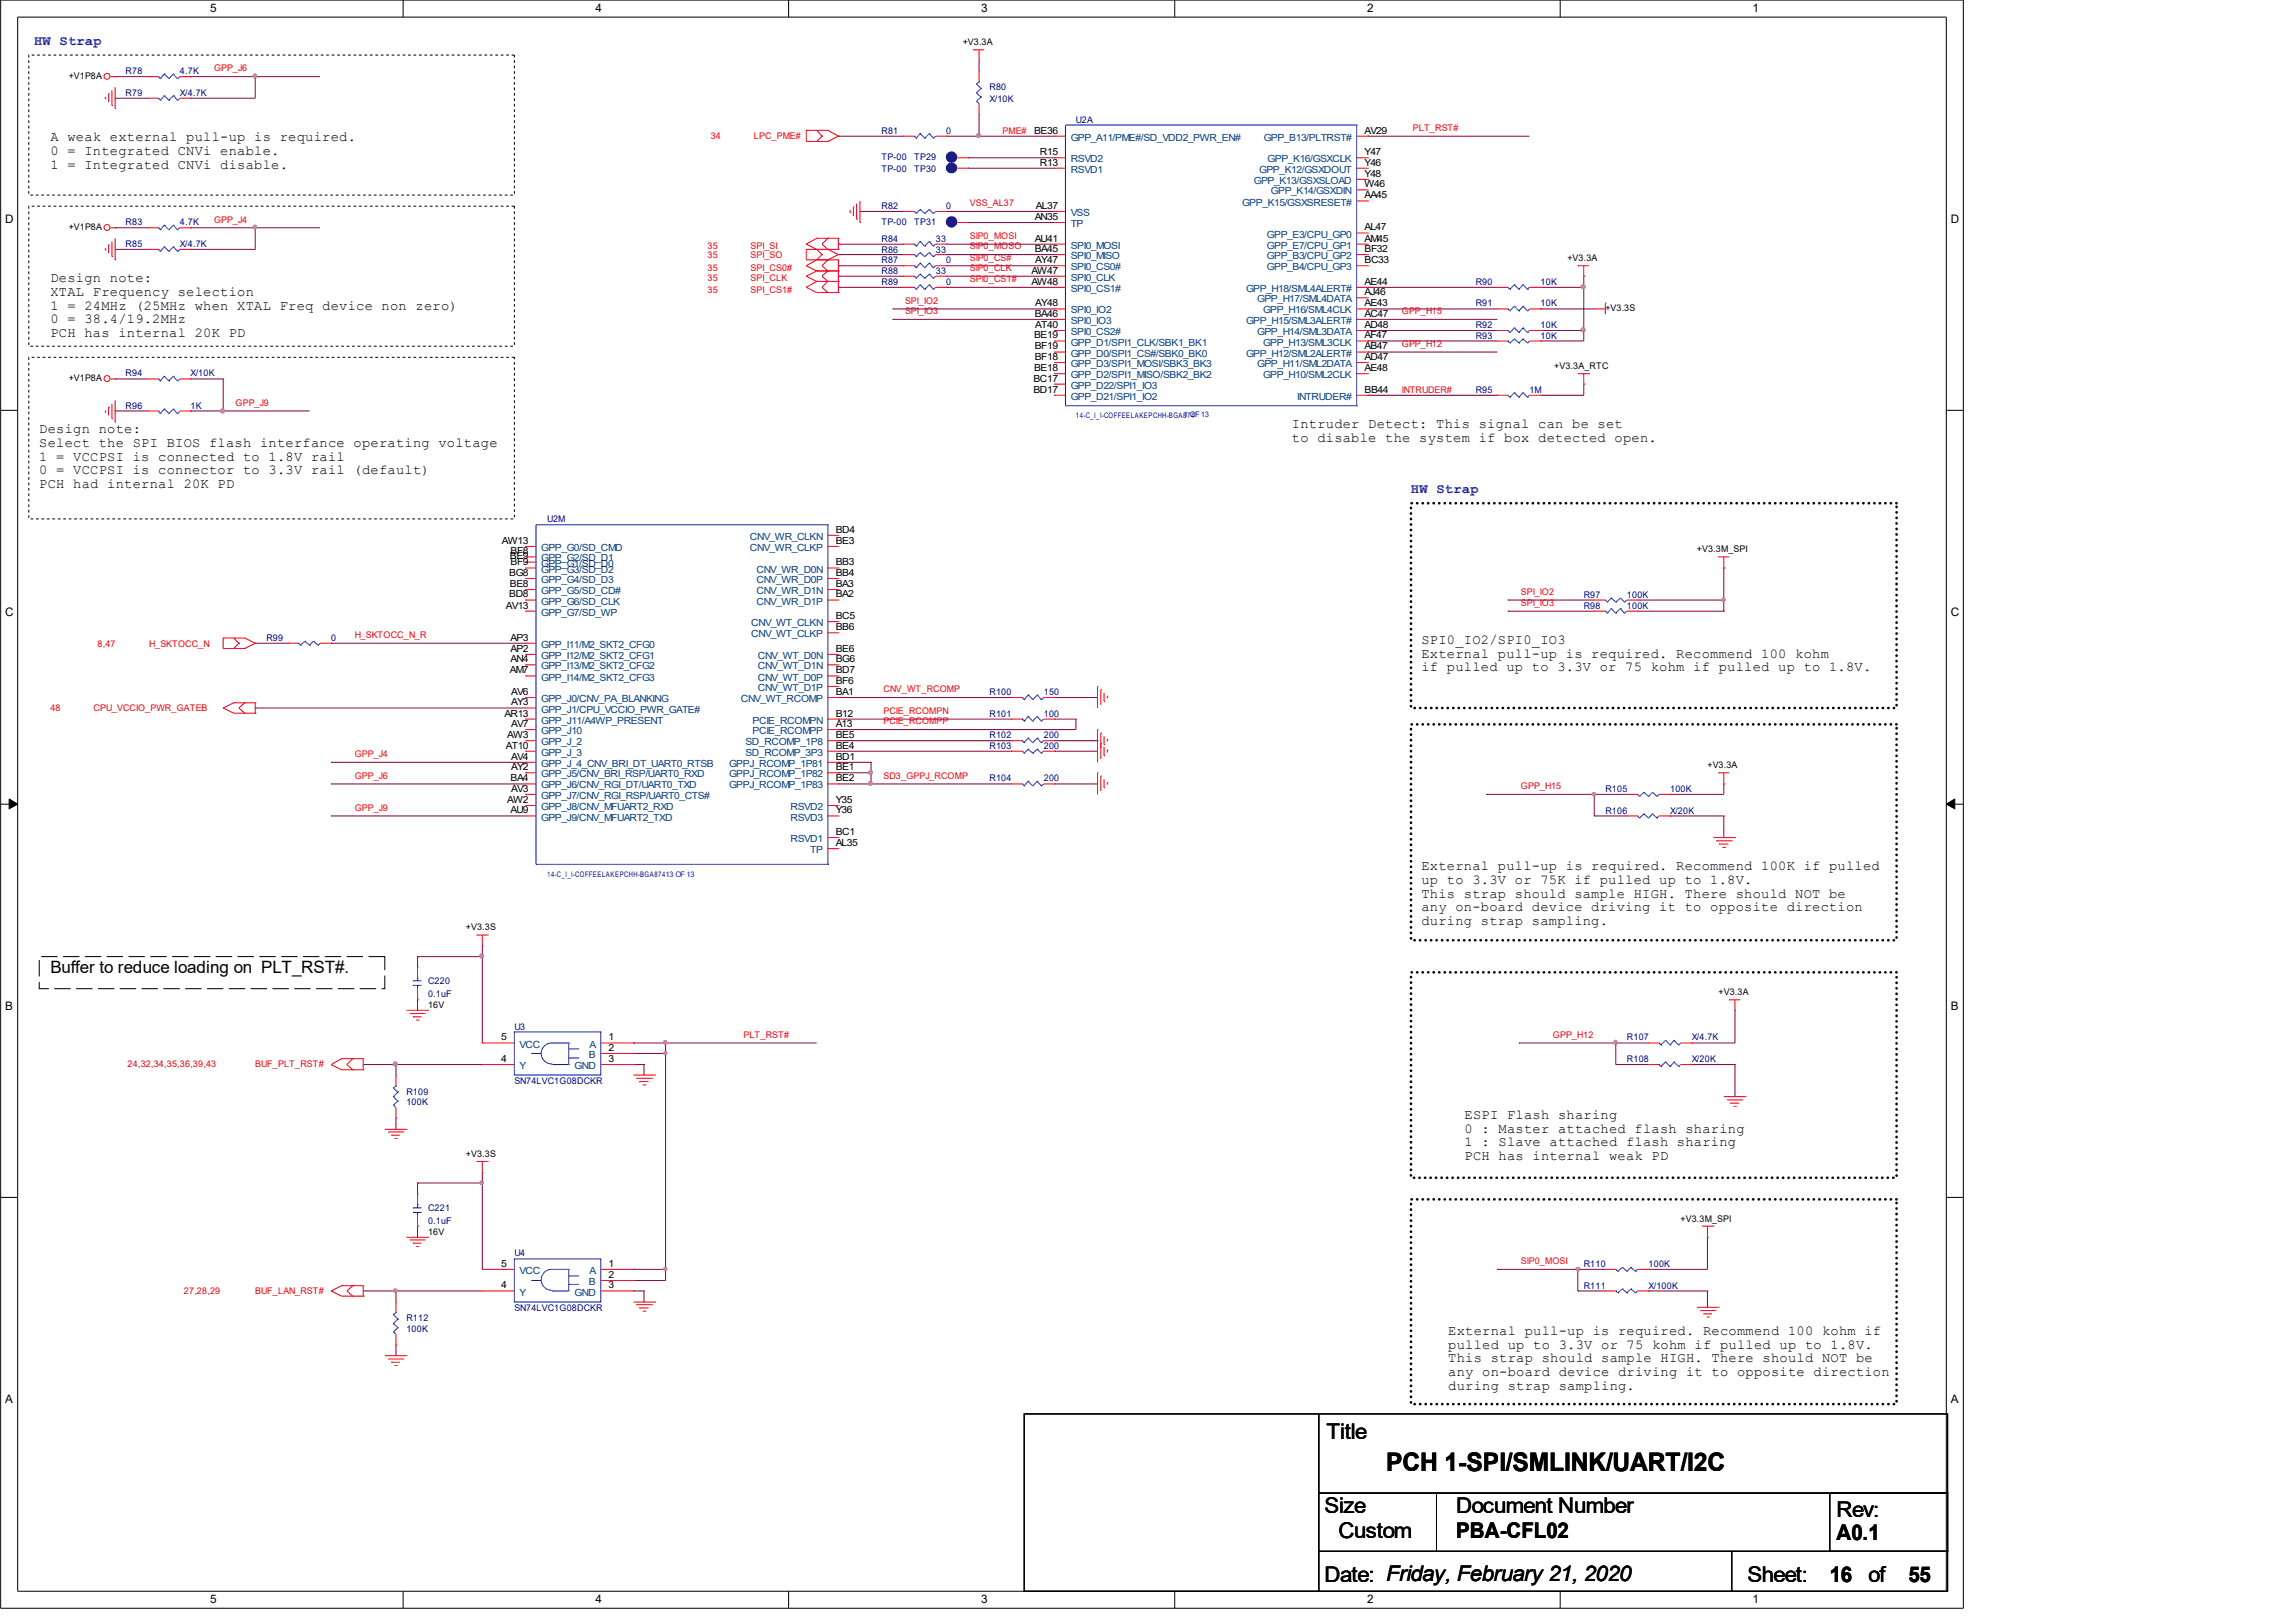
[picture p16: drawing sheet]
<svg xmlns="http://www.w3.org/2000/svg" width="297mm" height="210mm" viewBox="0 0 297 210" stroke-linecap="round" stroke-linejoin="round" font-family="sans-serif">
<defs><g id="words">
<text font-size="3.3" x="179.3" y="190.3">PCH 1-SPI/SMLINK/UART/I2C</text>
<g font-size="2.8">
<text x="171.6" y="186.2">Title</text>
<text x="171.4" y="195.8">Size</text>
<text x="188.4" y="195.8">Document Number</text>
<text x="237.6" y="196.3">Rev:</text>
<text x="173.1" y="199.1">Custom</text>
<text x="188.4" y="199.1">PBA-CFL02</text>
<text x="237.6" y="199.3">A0.1</text>
<text x="171.4" y="204.7">Date: Friday, February 21, 2020</text>
<text x="226.1" y="204.7">Sheet:</text>
<text x="236.7" y="204.7">16</text>
<text x="241.7" y="204.7">of</text>
<text x="246.9" y="204.7">55</text>
</g>
<text font-size="2.2" x="6.5" y="125.9">Buffer to reduce loading on PLT_RST#.</text>
<g font-size="1.8" fill="#00f">
<text x="4.4" y="5.8">HW Strap</text>
<text x="182.5" y="63.8">HW Strap</text>
</g>
<g font-size="1.8">
<text x="6.5" y="18.3">A weak external pull-up is required.</text>
<text x="6.5" y="20.1">0 = Integrated CNVi enable.</text>
<text x="6.5" y="21.9">1 = Integrated CNVi disable.</text>
<text x="6.5" y="36.5">Design note:</text>
<text x="6.5" y="38.3">XTAL Frequency selection</text>
<text x="6.5" y="40.1">1 = 24MHz (25MHz when XTAL Freq device non zero)</text>
<text x="6.5" y="41.8">0 = 38.4/19.2MHz</text>
<text x="6.5" y="43.6">PCH has internal 20K PD</text>
<text x="5.1" y="56.1">Design note:</text>
<text x="5.1" y="57.8">Select the SPI BIOS flash interfance operating voltage</text>
<text x="5.1" y="59.6">1 = VCCPSI is connected to 1.8V rail</text>
<text x="167.1" y="55.4">Intruder Detect: This signal can be set</text>
<text x="167.1" y="57.2">to disable the system if box detected open.</text>
<text x="5.1" y="61.4">0 = VCCPSI is connector to 3.3V rail (default)</text>
<text x="5.1" y="63.2">PCH had internal 20K PD</text>
<text x="183.9" y="83.3">SPI0_IO2/SPI0_IO3</text>
<text x="183.9" y="85.1">External pull-up is required. Recommend 100 kohm</text>
<text x="183.9" y="86.9">if pulled up to 3.3V or 75 kohm if pulled up to 1.8V.</text>
<text x="183.9" y="112.6">External pull-up is required. Recommend 100K if pulled</text>
<text x="183.9" y="114.4">up to 3.3V or 75K if pulled up to 1.8V.</text>
<text x="183.9" y="116.2">This strap should sample HIGH. There should NOT be</text>
<text x="183.9" y="118">any on-board device driving it to opposite direction</text>
<text x="183.9" y="119.7">during strap sampling.</text>
<text x="189.5" y="144.8">ESPI Flash sharing</text>
<text x="189.5" y="146.6">0 : Master attached flash sharing</text>
<text x="189.5" y="148.4">1 : Slave attached flash sharing</text>
<text x="189.5" y="150.1">PCH has internal weak PD</text>
<text x="187.4" y="172.7">External pull-up is required. Recommend 100 kohm if</text>
<text x="187.4" y="174.5">pulled up to 3.3V or 75 kohm if pulled up to 1.8V.</text>
<text x="187.4" y="176.3">This strap should sample HIGH. There should NOT be</text>
<text x="187.4" y="178.1">any on-board device driving it to opposite direction</text>
<text x="187.4" y="179.8">during strap sampling.</text>
</g>
<g font-size="1.5">
<text x="27.2" y="1.5">5</text>
<text x="77" y="1.5">4</text>
<text x="126.9" y="1.5">3</text>
<text x="176.9" y="1.5">2</text>
<text x="226.7" y="1.5">1</text>
<text x=".7" y="28.9">D</text>
<text x="252.4" y="28.9">D</text>
<text x=".7" y="79.8">C</text>
<text x="252.4" y="79.8">C</text>
<text x=".7" y="130.7">B</text>
<text x="252.4" y="130.7">B</text>
<text x=".7" y="181.6">A</text>
<text x="252.4" y="181.6">A</text>
<text x="27.2" y="207.4">5</text>
<text x="77" y="207.4">4</text>
<text x="126.9" y="207.4">3</text>
<text x="176.9" y="207.4">2</text>
<text x="226.7" y="207.4">1</text>
</g>
<g font-size="1.3">
<text x="133.8" y="17.3">BE36</text>
<text x="176.5" y="17.3">AV29</text>
<text x="134.5" y="20.1">R15</text>
<text x="134.5" y="21.4">R13</text>
<text x="176.5" y="20.1">Y47</text>
<text x="176.5" y="21.4">Y46</text>
<text x="176.5" y="22.9">Y48</text>
<text x="133.9" y="28.5">AN35</text>
<text x="134" y="27">AL37</text>
<text x="176.5" y="24.2">W46</text>
<text x="176.5" y="29.8">AL47</text>
<text x="176.5" y="25.7">AA45</text>
<text x="133.4" y="35.4">AW47</text>
<text x="133.9" y="32.6">BA45</text>
<text x="133.9" y="31.3">AU41</text>
<text x="133.9" y="34.1">AY47</text>
<text x="176.5" y="34.1">BC33</text>
<text x="176.5" y="32.6">BF32</text>
<text x="176.5" y="31.3">AM45</text>
<text x="133.4" y="36.8">AW48</text>
<text x="133.9" y="41">BA46</text>
<text x="133.9" y="39.6">AY48</text>
<text x="176.5" y="39.6">AE43</text>
<text x="176.5" y="38.2">AJ46</text>
<text x="176.5" y="36.8">AE44</text>
<text x="176.5" y="41">AC47</text>
<text x="133.8" y="43.8">BE19</text>
<text x="133.9" y="45.2">BF19</text>
<text x="133.9" y="46.6">BF18</text>
<text x="133.9" y="42.4">AT40</text>
<text x="176.5" y="42.4">AD48</text>
<text x="176.5" y="46.6">AD47</text>
<text x="176.5" y="43.8">AF47</text>
<text x="176.5" y="45.2">AB47</text>
<text x="133.7" y="49.4">BC17</text>
<text x="133.7" y="50.8">BD17</text>
<text x="133.8" y="48">BE18</text>
<text x="176.5" y="48">AE48</text>
<text x="176.5" y="50.8">BB44</text>
<text x="64.9" y="70.4">AW13</text>
<text x="66" y="71.7">BF8</text>
<text x="108.1" y="68.9">BD4</text>
<text x="108.1" y="70.4">BE3</text>
<text x="65.9" y="74.5">BG8</text>
<text x="65.9" y="77.3">BD8</text>
<text x="66" y="72.4">BE9</text>
<text x="66" y="76">BE8</text>
<text x="66" y="73.2">BF9</text>
<text x="108.1" y="73.2">BB3</text>
<text x="108.1" y="74.5">BB4</text>
<text x="108.1" y="76">BA3</text>
<text x="108.1" y="77.3">BA2</text>
<text x="65.4" y="78.8">AV13</text>
<text x="66" y="82.9">AP3</text>
<text x="108.1" y="80.1">BC5</text>
<text x="108.1" y="81.5">BB6</text>
<text x="66" y="87.1">AM7</text>
<text x="66" y="84.3">AP2</text>
<text x="66" y="85.7">AN4</text>
<text x="66.1" y="89.9">AV6</text>
<text x="108.1" y="84.3">BE6</text>
<text x="108.1" y="87.1">BD7</text>
<text x="108.1" y="85.7">BG6</text>
<text x="108.1" y="88.5">BF6</text>
<text x="108.1" y="89.9">BA1</text>
<text x="65.3" y="92.7">AR13</text>
<text x="65.6" y="95.5">AW3</text>
<text x="66.1" y="91.3">AY3</text>
<text x="66.1" y="94.1">AV7</text>
<text x="108.1" y="92.7">B12</text>
<text x="108.1" y="94.1">A13</text>
<text x="108.1" y="95.5">BE5</text>
<text x="65.4" y="96.9">AT10</text>
<text x="66" y="101.1">BA4</text>
<text x="66.1" y="98.3">AV4</text>
<text x="66.1" y="99.7">AY2</text>
<text x="108.1" y="98.3">BD1</text>
<text x="108.1" y="99.7">BE1</text>
<text x="108.1" y="101.1">BE2</text>
<text x="108.1" y="96.9">BE4</text>
<text x="65.6" y="103.9">AW2</text>
<text x="66" y="105.3">AU9</text>
<text x="66.1" y="102.5">AV3</text>
<text x="108.1" y="105.3">Y36</text>
<text x="108.1" y="103.9">Y35</text>
<text x="108.1" y="109.5">AL35</text>
<text x="108.1" y="108">BC1</text>
<text x="64.9" y="134.6">5</text>
<text x="64.9" y="137.4">4</text>
<text x="78.7" y="134.6">1</text>
<text x="78.7" y="136">2</text>
<text x="78.7" y="137.4">3</text>
<text x="64.9" y="163.9">5</text>
<text x="64.9" y="166.7">4</text>
<text x="78.7" y="163.9">1</text>
<text x="78.7" y="165.4">2</text>
<text x="78.7" y="166.7">3</text>
</g>
<g font-size="1.3" fill="#004080">
<text x="138.5" y="21">RSVD2</text>
<text x="138.5" y="22.4">RSVD1</text>
<text x="138.5" y="18.2">GPP_A11/PME#/SD_VDD2_PWR_EN#</text>
<text x="162.2" y="23.8">GPP_K13/GSXSLOAD</text>
<text x="162.9" y="22.4">GPP_K12/GSXDOUT</text>
<text x="163.5" y="18.2">GPP_B13/PLTRST#</text>
<text x="164" y="21">GPP_K16/GSXCLK</text>
<text x="138.5" y="28">VSS</text>
<text x="138.5" y="29.4">TP</text>
<text x="160.7" y="26.6">GPP_K15/GSXSRESET#</text>
<text x="164.4" y="25.2">GPP_K14/GSXDIN</text>
<text x="138.5" y="33.5">SPI0_MISO</text>
<text x="138.5" y="32.2">SPI0_MOSI</text>
<text x="138.5" y="35">SPI0_CS0#</text>
<text x="163.9" y="30.7">GPP_E3/CPU_GP0</text>
<text x="163.9" y="35">GPP_B4/CPU_GP3</text>
<text x="163.9" y="33.5">GPP_B3/CPU_GP2</text>
<text x="163.9" y="32.2">GPP_E7/CPU_GP1</text>
<text x="138.5" y="36.3">SPI0_CLK</text>
<text x="138.5" y="40.6">SPI0_IO2</text>
<text x="138.5" y="41.9">SPI0_IO3</text>
<text x="138.5" y="37.8">SPI0_CS1#</text>
<text x="161.2" y="37.8">GPP_H18/SML4ALERT#</text>
<text x="161.2" y="41.9">GPP_H15/SML3ALERT#</text>
<text x="162.6" y="39.1">GPP_H17/SML4DATA</text>
<text x="163.4" y="40.6">GPP_H16/SML4CLK</text>
<text x="138.5" y="43.4">SPI0_CS2#</text>
<text x="138.5" y="46.2">GPP_D0/SPI1_CS#/SBK0_BK0</text>
<text x="138.5" y="44.7">GPP_D1/SPI1_CLK/SBK1_BK1</text>
<text x="138.5" y="47.5">GPP_D3/SPI1_MOSI/SBK3_BK3</text>
<text x="161.2" y="46.2">GPP_H12/SML2ALERT#</text>
<text x="162.6" y="43.4">GPP_H14/SML3DATA</text>
<text x="162.6" y="47.5">GPP_H11/SML2DATA</text>
<text x="163.4" y="44.7">GPP_H13/SML3CLK</text>
<text x="138.5" y="50.3">GPP_D22/SPI1_IO3</text>
<text x="138.5" y="49">GPP_D2/SPI1_MISO/SBK2_BK2</text>
<text x="138.5" y="51.7">GPP_D21/SPI1_IO2</text>
<text x="163.4" y="49">GPP_H10/SML2CLK</text>
<text x="167.8" y="51.7">INTRUDER#</text>
<text x="70" y="71.3">GPP_G0/SD_CMD</text>
<text x="97" y="69.9">CNV_WR_CLKN</text>
<text x="97" y="71.3">CNV_WR_CLKP</text>
<text x="70" y="73.3">GPP_G1/SD_D0</text>
<text x="70" y="76.9">GPP_G5/SD_CD#</text>
<text x="70" y="72.7">GPP_G2/SD_D1</text>
<text x="70" y="74.1">GPP_G3/SD_D2</text>
<text x="70" y="75.5">GPP_G4/SD_D3</text>
<text x="97.9" y="74.1">CNV_WR_D0N</text>
<text x="97.9" y="75.5">CNV_WR_D0P</text>
<text x="97.9" y="76.9">CNV_WR_D1N</text>
<text x="70" y="83.8">GPP_I11/M2_SKT2_CFG0</text>
<text x="70" y="79.7">GPP_G7/SD_WP</text>
<text x="70" y="78.2">GPP_G6/SD_CLK</text>
<text x="97.2" y="81">CNV_WT_CLKN</text>
<text x="97.2" y="82.5">CNV_WT_CLKP</text>
<text x="97.9" y="78.2">CNV_WR_D1P</text>
<text x="70" y="85.3">GPP_I12/M2_SKT2_CFG1</text>
<text x="70" y="86.6">GPP_I13/M2_SKT2_CFG2</text>
<text x="70" y="88.1">GPP_I14/M2_SKT2_CFG3</text>
<text x="98" y="85.3">CNV_WT_D0N</text>
<text x="98" y="88.1">CNV_WT_D0P</text>
<text x="98" y="86.6">CNV_WT_D1N</text>
<text x="98" y="89.4">CNV_WT_D1P</text>
<text x="70" y="90.9">GPP_J0/CNV_PA_BLANKING</text>
<text x="70" y="92.2">GPP_J1/CPU_VCCIO_PWR_GATE#</text>
<text x="70" y="95">GPP_J10</text>
<text x="70" y="93.7">GPP_J11/A4WP_PRESENT</text>
<text x="95.8" y="90.9">CNV_WT_RCOMP</text>
<text x="97.4" y="93.7">PCIE_RCOMPN</text>
<text x="97.4" y="95">PCIE_RCOMPP</text>
<text x="70" y="96.4">GPP_J_2</text>
<text x="70" y="97.8">GPP_J_3</text>
<text x="70" y="99.2">GPP_J_4_CNV_BRI_DT_UART0_RTSB</text>
<text x="70" y="100.6">GPP_J5/CNV_BRI_RSP/UART0_RXD</text>
<text x="94.3" y="99.2">GPPJ_RCOMP_1P81</text>
<text x="94.3" y="100.6">GPPJ_RCOMP_1P82</text>
<text x="96.4" y="97.8">SD_RCOMP_3P3</text>
<text x="96.4" y="96.4">SD_RCOMP_1P8</text>
<text x="70" y="106.2">GPP_J9/CNV_MFUART2_TXD</text>
<text x="70" y="103.4">GPP_J7/CNV_RGI_RSP/UART0_CTS#</text>
<text x="70" y="104.8">GPP_J8/CNV_MFUART2_RXD</text>
<text x="70" y="102">GPP_J6/CNV_RGI_DT/UART0_TXD</text>
<text x="94.3" y="102">GPPJ_RCOMP_1P83</text>
<text x="102.3" y="106.2">RSVD3</text>
<text x="102.3" y="104.8">RSVD2</text>
<text x="102.3" y="109">RSVD1</text>
<text x="104.8" y="110.4">TP</text>
<text x="67.2" y="135.6">VCC</text>
<text x="76.2" y="136.9">B</text>
<text x="76.3" y="135.6">A</text>
<text x="67.2" y="138.4">Y</text>
<text x="74.3" y="138.4">GND</text>
<text x="67.2" y="164.9">VCC</text>
<text x="67.2" y="167.7">Y</text>
<text x="74.3" y="167.7">GND</text>
<text x="76.2" y="166.3">B</text>
<text x="76.3" y="164.9">A</text>
</g>
<g font-size="1.2">
<text x="124.5" y="5.9">+V3.3A</text>
<text x="8.9" y="10.2">+V1P8A</text>
<text x="8.9" y="29.7">+V1P8A</text>
<text x="202.8" y="33.8">+V3.3A</text>
<text x="207.7" y="40.2">+V3.3S</text>
<text x="201.1" y="47.8">+V3.3A_RTC</text>
<text x="8.9" y="49.3">+V1P8A</text>
<text x="219.5" y="71.5">+V3.3M_SPI</text>
<text x="220.9" y="99.4">+V3.3A</text>
<text x="60.3" y="120.4">+V3.3S</text>
<text x="55.4" y="130.5">16V</text>
<text x="222.3" y="128.8">+V3.3A</text>
<text x="60.3" y="149.7">+V3.3S</text>
<text x="55.4" y="159.8">16V</text>
<text x="217.4" y="158.1">+V3.3M_SPI</text>
</g>
<g font-size="1.2" fill="#000080">
<text x="16.3" y="9.6">R78</text>
<text x="23.3" y="9.6">4.7K</text>
<text x="128" y="11.7">R80</text>
<text x="16.3" y="12.4">R79</text>
<text x="23.3" y="12.4">X/4.7K</text>
<text x="114" y="17.3">R81</text>
<text x="122.4" y="17.3">0</text>
<text x="128" y="13.1">X/10K</text>
<text x="139.2" y="15.9">U2A</text>
<text x="114" y="20.8">TP-00</text>
<text x="114" y="22.2">TP-00</text>
<text x="118.3" y="20.8">TP29</text>
<text x="118.3" y="22.2">TP30</text>
<text x="16.3" y="29.1">R83</text>
<text x="23.3" y="29.1">4.7K</text>
<text x="114" y="27.1">R82</text>
<text x="114" y="29.1">TP-00</text>
<text x="118.3" y="29.1">TP31</text>
<text x="122.4" y="27.1">0</text>
<text x="16.3" y="31.9">R85</text>
<text x="23.3" y="31.9">X/4.7K</text>
<text x="114" y="35.5">R88</text>
<text x="114" y="31.3">R84</text>
<text x="114" y="34.1">R87</text>
<text x="114" y="32.7">R86</text>
<text x="121.1" y="35.5">33</text>
<text x="121.1" y="31.3">33</text>
<text x="121.1" y="32.7">33</text>
<text x="122.4" y="34.1">0</text>
<text x="114" y="36.8">R89</text>
<text x="122.4" y="36.8">0</text>
<text x="190.9" y="36.8">R90</text>
<text x="190.9" y="39.6">R91</text>
<text x="199.3" y="36.8">10K</text>
<text x="199.3" y="39.6">10K</text>
<text x="190.9" y="43.9">R93</text>
<text x="190.9" y="42.4">R92</text>
<text x="199.3" y="43.9">10K</text>
<text x="199.3" y="42.4">10K</text>
<text x="16.3" y="48.7">R94</text>
<text x="16.3" y="52.9">R96</text>
<text x="24.6" y="48.7">X/10K</text>
<text x="24.6" y="52.9">1K</text>
<text x="190.9" y="50.8">R95</text>
<text x="197.9" y="50.8">1M</text>
<text x="70.8" y="67.6">U2M</text>
<text x="204.9" y="77.4">R97</text>
<text x="210.5" y="77.4">100K</text>
<text x="34.5" y="83">R99</text>
<text x="42.8" y="83">0</text>
<text x="204.9" y="78.8">R98</text>
<text x="210.5" y="78.8">100K</text>
<text x="128" y="89.9">R100</text>
<text x="135" y="89.9">150</text>
<text x="128" y="92.7">R101</text>
<text x="128" y="95.5">R102</text>
<text x="135" y="92.7">100</text>
<text x="135" y="95.5">200</text>
<text x="128" y="97">R103</text>
<text x="128" y="101.1">R104</text>
<text x="135" y="97">200</text>
<text x="135" y="101.1">200</text>
<text x="207.7" y="102.5">R105</text>
<text x="207.7" y="105.3">R106</text>
<text x="216.1" y="102.5">100K</text>
<text x="216.1" y="105.3">X/20K</text>
<text x="55.4" y="127.4">C220</text>
<text x="55.4" y="129">0.1uF</text>
<text x="66.5" y="133.3">U3</text>
<text x="210.5" y="134.6">R107</text>
<text x="210.5" y="137.4">R108</text>
<text x="218.9" y="134.6">X/4.7K</text>
<text x="218.9" y="137.4">X/20K</text>
<text x="52.6" y="141.7">R109</text>
<text x="52.6" y="143">100K</text>
<text x="66.5" y="140.2">SN74LVC1G08DCKR</text>
<text x="55.4" y="156.7">C221</text>
<text x="55.4" y="158.4">0.1uF</text>
<text x="66.5" y="162.6">U4</text>
<text x="204.9" y="166.8">R111</text>
<text x="204.9" y="164">R110</text>
<text x="213.3" y="166.8">X/100K</text>
<text x="213.3" y="164">100K</text>
<text x="52.6" y="171">R112</text>
<text x="52.6" y="172.4">100K</text>
<text x="66.5" y="169.6">SN74LVC1G08DCKR</text>
</g>
<g font-size="1.2" fill="#f00">
<text x="27.7" y="9.2">GPP_J6</text>
<text x="91.9" y="18">34</text>
<text x="97.5" y="18">LPC_PME#</text>
<text x="129.7" y="17.4">PME#</text>
<text x="182.8" y="16.9">PLT_RST#</text>
<text x="27.7" y="28.8">GPP_J4</text>
<text x="125.5" y="26.7">VSS_AL37</text>
<text x="91.5" y="35.1">35</text>
<text x="91.5" y="33.4">35</text>
<text x="91.5" y="32.3">35</text>
<text x="97.1" y="35.1">SPI_CS0#</text>
<text x="97.1" y="33.4">SPI_SO</text>
<text x="97.1" y="32.3">SPI_SI</text>
<text x="125.5" y="33.7">SIP0_CS#</text>
<text x="125.5" y="32.3">SIP0_MOSO</text>
<text x="125.5" y="35.1">SIP0_CLK</text>
<text x="125.5" y="30.9">SIP0_MOSI</text>
<text x="91.5" y="36.4">35</text>
<text x="91.5" y="37.9">35</text>
<text x="97.1" y="36.4">SPI_CLK</text>
<text x="97.1" y="37.9">SPI_CS1#</text>
<text x="117.1" y="40.7">SPI_IO3</text>
<text x="117.1" y="39.3">SPI_IO2</text>
<text x="125.5" y="36.5">SPI0_CS1#</text>
<text x="181.4" y="40.7">GPP_H15</text>
<text x="181.4" y="44.9">GPP_H12</text>
<text x="30.5" y="52.5">GPP_J9</text>
<text x="181.4" y="50.9">INTRUDER#</text>
<text x="196.8" y="77">SPI_IO2</text>
<text x="12.6" y="83.7">8,47</text>
<text x="19.3" y="83.7">H_SKTOCC_N</text>
<text x="45.9" y="82.6">H_SKTOCC_N_R</text>
<text x="196.8" y="78.4">SPI_IO3</text>
<text x="114.3" y="89.6">CNV_WT_RCOMP</text>
<text x="6.5" y="92">48</text>
<text x="12.1" y="92">CPU_VCCIO_PWR_GATEB</text>
<text x="114.3" y="92.4">PCIE_RCOMPN</text>
<text x="114.3" y="93.7">PCIE_RCOMPP</text>
<text x="45.9" y="98">GPP_J4</text>
<text x="45.9" y="100.8">GPP_J6</text>
<text x="114.3" y="100.8">SD3_GPPJ_RCOMP</text>
<text x="45.9" y="104.9">GPP_J9</text>
<text x="196.8" y="102.1">GPP_H15</text>
<text x="96.2" y="134.3">PLT_RST#</text>
<text x="200.9" y="134.3">GPP_H12</text>
<text x="16.5" y="138.1">24,32,34,35,36,39,43</text>
<text x="33" y="138.1">BUF_PLT_RST#</text>
<text x="23.8" y="167.5">27,28,29</text>
<text x="33" y="167.5">BUF_LAN_RST#</text>
<text x="196.8" y="163.6">SIP0_MOSI</text>
</g>
<text font-size="1" fill="#00f" x="153.2" y="53.9">1 OF 13</text>
<g font-size="1" fill="#000080">
<text x="139.2" y="54">14-C_I_I-COFFEELAKEPCHH-BGA874</text>
<text x="70.8" y="113.5">14-C_I_I-COFFEELAKEPCHH-BGA87413 OF 13</text>
</g>
</g></defs>
<path d="M.1 0h253.9v208.1h-253.9zM2.3 2.2h249.5v203.7h-249.5z" fill="none" stroke="#000" stroke-width=".13"/>
<g fill="#fff">
<path d="M27.2 .3h.7v1.5h-.7z"/>
<path d="M27.2 206.2h.7v1.5h-.7z"/>
</g>
<path d="M52.2 0v2.2M52.2 205.9v2.2" fill="none" stroke="#000" stroke-width=".13"/>
<g fill="#fff">
<path d="M77 .3h.7v1.5h-.7z"/>
<path d="M77 206.2h.7v1.5h-.7z"/>
</g>
<path d="M102 0v2.2M102 205.9v2.2" fill="none" stroke="#000" stroke-width=".13"/>
<g fill="#fff">
<path d="M126.9 .3h.7v1.5h-.7z"/>
<path d="M126.9 206.2h.7v1.5h-.7z"/>
</g>
<path d="M152 0v2.2M152 205.9v2.2" fill="none" stroke="#000" stroke-width=".13"/>
<g fill="#fff">
<path d="M176.9 .3h.6v1.5h-.6z"/>
<path d="M176.9 206.2h.6v1.5h-.6z"/>
</g>
<path d="M201.8 0v2.2M201.8 205.9v2.2" fill="none" stroke="#000" stroke-width=".13"/>
<g fill="#fff">
<path d="M226.7 .3h.7v1.5h-.7z"/>
<path d="M226.7 206.2h.7v1.5h-.7z"/>
<path d="M.7 27.6h.9v1.5h-.9z"/>
<path d="M252.4 27.6h.9v1.5h-.9z"/>
<path d="M.7 78.5h.9v1.5h-.9z"/>
<path d="M252.4 78.5h.9v1.5h-.9z"/>
</g>
<path d="M.1 53.1h2.2M251.8 53.1h2.2" fill="none" stroke="#000" stroke-width=".13"/>
<g fill="#fff">
<path d="M.7 129.5h.8v1.5h-.8z"/>
<path d="M252.4 129.5h.8v1.5h-.8z"/>
</g>
<path d="M.1 104.1h2.2M251.8 104.1h2.2" fill="none" stroke="#000" stroke-width=".13"/>
<path d="M1.2 103.4l1.1 .7-1.1 .6zM251.8 104.1l1.1-.7v1.3z" fill="#000" stroke="#000" stroke-width=".13"/>
<g fill="#fff">
<path d="M.7 180.4h.8v1.5h-.8z"/>
<path d="M252.4 180.4h.8v1.5h-.8z"/>
</g>
<path d="M.1 155h2.2M251.8 155h2.2M132.5 183h38.1v22.9h-38.1zM170.6 193.2h15.2v7.6h-15.2zM170.6 183h81.4v10.2h-81.4zM185.8 193.2h66.2v7.6h-66.2zM236.7 193.2h15.3v7.6h-15.3zM170.6 200.8h53.4v5.1h-53.4zM224 200.8h28v5.1h-28z" fill="none" stroke="#000" stroke-width=".13"/>
<path d="M5.1 123.8h44.7v4.1h-44.7z" fill="none" stroke="#000" stroke-width=".13" stroke-dasharray="2.1 .7" stroke-linecap="butt"/>
<path d="M3.7 7.1h62.8v18.1h-62.8zM3.7 26.7h62.8v18.1h-62.8zM3.7 46.2h62.8v21h-62.8z" fill="none" stroke="#000" stroke-width=".13" stroke-dasharray=".4 .4 .4 .4 .4 .4 .4 .4" stroke-linecap="butt"/>
<path d="M182.5 65.1h62.9v26.5h-62.9zM182.5 93.7h62.9v28h-62.9zM182.5 125.8h62.9v26.6h-62.9zM182.5 155.2h62.9v26.5h-62.9z" fill="none" stroke="#000" stroke-width=".34" stroke-dasharray="0 .7"/>
<g fill="none" stroke="#800040" stroke-width=".13">
<path d="M14.9 9.9h.1M14.9 12.7h.1M14.9 9.9h4.1M14.9 12.7h4.1M24.6 9.9h.1M24.6 12.7h.1M24.6 9.9h16.8M33 9.9h.1M33 9.9v2.8h-8.4M108.5 17.6h.1M108.5 17.6h8.3M122.4 17.6h.1"/>
<path d="M122.4 17.6h14M126.7 17.6h.1M126.7 7.8h.1M126.7 14.8h.1M126.7 7.8v1.4M126.7 14.8v2.8M177 17.6h.1M177 17.6h20.9M14.9 29.5h.1M14.9 32.3h.1M14.9 29.5h4.1M14.9 32.3h4.1"/>
<path d="M24.6 29.5h.1M24.6 32.3h.1M24.6 29.5h16.8M33 29.5h.1M33 29.5v2.8h-8.4M108.5 34.4h.1M108.5 32.9h.1M108.5 35.7h.1M108.5 31.6h.1M108.5 37.2h.1M108.5 34.4h8.3M108.5 32.9h8.3"/>
<path d="M108.5 35.7h8.3M108.5 31.6h8.3M108.5 37.2h8.3M111.3 27.4h.1M111.3 27.4h5.5M115.5 40h.1M115.5 40h20.9M122.4 34.4h.1M122.4 32.9h.1M122.4 35.7h.1M122.4 31.6h.1M122.4 27.4h.1"/>
<path d="M122.4 37.2h.1M122.4 34.4h14M122.4 32.9h14M122.4 35.7h14M122.4 31.6h14M122.4 27.4h14M122.4 37.2h14M125.2 28.8h.1M125.2 20.4h.1M125.2 21.8h.1M125.2 28.8h11.2M125.2 20.4h11.2"/>
<path d="M125.2 21.8h11.2M177 37.2h.1M177 40h.1M177 37.2h16.7M177 40h16.7M199.3 37.2h.1M199.3 40h.1M199.3 37.2h5.6M199.3 40h6.9M204.9 35.7h.1M204.9 37.2h.1M204.9 35.7v8.4h-5.6"/>
<path d="M14.9 53.2h.1M14.9 49h.1M14.9 53.2h4.1M14.9 49h4.1M24.6 53.2h.1M24.6 49h.1M24.6 53.2h15.4M24.6 49h4.3M28.9 49h.1M28.9 53.2h.1M28.9 49v4.2M115.5 41.3h.1"/>
<path d="M115.5 41.3h20.9M177 51.2h.1M177 41.3h.1M177 42.8h.1M177 44.1h.1M177 45.6h.1M177 51.2h16.7M177 41.3h16.7M177 42.8h16.7M177 44.1h16.7M177 45.6h16.7M199.3 51.2h.1"/>
<path d="M199.3 42.8h.1M199.3 44.1h.1M199.3 42.8h5.6M204.9 49.7h.1M204.9 42.8h.1M204.9 49.7v1.5h-5.6M195.1 77.7h.1M195.1 79.1h.1M195.1 77.7h11.1M195.1 79.1h11.1M211.8 77.7h11.2M211.8 79.1h11.2"/>
<path d="M223 73.5h.1M223 77.7h.1M223 79.1h.1M223 73.5v5.6M33 83.2h.1M33 91.6h.1M33 83.2h4.3M33 91.6h35M42.8 83.2h.1M42.8 98.7h.1M42.8 83.2h25.2M42.8 98.7h25.2"/>
<path d="M108.5 90.3h.1M108.5 93.1h.1M108.5 94.4h.1M108.5 98.7h.1M108.5 98.7h4.2M108.5 90.3h22.3M108.5 93.1h22.3M108.5 95.9h22.3M108.5 97.2h22.3M112.7 98.7h.1M112.7 98.7v2.7M130.8 95.9h.1"/>
<path d="M130.8 97.2h.1M136.4 90.3h.1M136.4 93.1h.1M136.4 97.2h.1M136.4 95.9h.1M136.4 90.3h5.6M136.4 93.1h2.8M136.4 95.9h5.6M136.4 97.2h5.6M139.2 93.1h.1M139.2 93.1v1.3h-30.7M42.8 101.4h.1"/>
<path d="M42.8 105.6h.1M42.8 101.4h25.2M42.8 105.6h25.2M108.5 101.4h.1M108.5 100h.1M108.5 101.4h22.3M108.5 100h4.2M112.7 101.4h.1M112.7 100h.1M136.4 101.4h.1M136.4 101.4h5.6M192.3 102.8h.1"/>
<path d="M192.3 102.8h18.2M206.2 105.6h.1M206.2 102.8h.1M206.2 105.6h4.3M206.2 102.8v2.8M216.1 105.6h.1M216.1 102.8h.1M216.1 105.6h6.9M223 108.4h.1M223 105.6h.1M223 101.4h.1M223 101.4v1.4h-6.9"/>
<path d="M223 108.4h1.5M223 105.6v2.8M47 137.8h.1M47 137.8h15.4M51.2 137.8h.1M51.2 137.8v1.3M54 123.8h.1M54 129.4h.1M54 123.8h8.4M54 123.8v1.4M54 129.4v1.3M62.4 123.8h.1"/>
<path d="M62.4 122.4h.1M62.4 122.4v12.6M82 135h.1M82 136.3h.1M82 137.8h.1M82 135h23.7M82 136.3h4.1M82 137.8h1.3M83.3 137.8h.1M83.3 137.8v1.3M86.1 135h.1M86.1 136.3h.1"/>
<path d="M86.1 135v30.7h-4.1M196.5 135h.1M196.5 135h16.8M209 135h.1M209 137.8h.1M209 137.8h4.3M209 135v2.8M218.9 137.8h.1M218.9 135h.1M218.9 137.8h5.6M224.5 130.7h.1M224.5 137.8h.1"/>
<path d="M224.5 130.7v4.3h-5.6M224.5 137.8v4.1M51.2 144.7h.1M51.2 144.7v1.4M54 153.1h.1M54 158.7h.1M54 153.1v1.4M54 158.7v1.4M54 153.1h8.4M62.4 153.1h.1M62.4 151.7h.1M62.4 151.7v12.6"/>
<path d="M47 167.1h.1M47 167.1h15.4M51.2 174.1h.1M51.2 167.1h.1M51.2 167.1v1.4M51.2 174.1v1.3M82 164.3h.1M82 165.7h.1M82 167.1h.1M82 164.3h4.1M82 167.1h1.3M83.3 167.1h.1"/>
<path d="M83.3 167.1v1.4M86.1 164.3h.1M193.7 164.3h.1M193.7 164.3h14M204.1 167.1h.1M204.1 164.3h.1M204.1 167.1h3.6M204.1 164.3v2.8M213.3 164.3h.1M213.3 167.1h.1M213.3 167.1h7.6M220.9 160.1h.1"/>
<path d="M220.9 167.1h.1M220.9 160.1v4.2h-7.6M220.9 167.1v2.1"/>
</g>
<g fill="#f0f" stroke="#f0f" stroke-width=".13">
<path d="M62.1 152.9h.4l.1 .1-.1 .2h-.4v-.2z" fill-rule="evenodd"/>
<path d="M51 166.9h.3l.1 .1-.1 .2h-.3l-.1-.2z" fill-rule="evenodd"/>
<path d="M112.4 99.8h.4l.1 .2-.1 .1h-.4v-.1z" fill-rule="evenodd"/>
<path d="M204 164.1h.3l.1 .1-.1 .2h-.3l-.1-.2z" fill-rule="evenodd"/>
<path d="M62.1 152.9h.4l.1 .1-.1 .2h-.4v-.2z" fill-rule="evenodd"/>
<path d="M51 166.9h.3l.1 .1-.1 .2h-.3l-.1-.2z" fill-rule="evenodd"/>
<path d="M112.4 99.8h.4l.1 .2-.1 .1h-.4v-.1z" fill-rule="evenodd"/>
<path d="M204 164.1h.3l.1 .1-.1 .2h-.3l-.1-.2z" fill-rule="evenodd"/>
<circle cx="126.6" cy="17.5" r=".25"/>
<circle cx="62.3" cy="123.7" r=".25"/>
<circle cx="51.1" cy="137.7" r=".25"/>
<circle cx="86" cy="134.9" r=".24"/>
<circle cx="86.1" cy="164.2" r=".21"/>
<circle cx="86.1" cy="136.3" r=".21"/>
<circle cx="206.2" cy="102.8" r=".21"/>
<circle cx="204.8" cy="42.7" r=".25"/>
<circle cx="204.8" cy="37.1" r=".25"/>
<circle cx="209" cy="134.9" r=".24"/>
<circle cx="112.6" cy="101.4" r=".25"/>
<circle cx="28.8" cy="53.2" r=".25"/>
<circle cx="33" cy="9.8" r=".24"/>
<circle cx="33" cy="29.4" r=".24"/>
<circle cx="223" cy="77.6" r=".21"/>
</g>
<g fill="none" stroke="#f00" stroke-width=".13">
<path d="M13.6 12.8h.1M13.6 12.5v.3M14.1 12.1h.1M14.1 12.1v1.1M14.3 9.9h.6M14.5 13.6h.1M14.5 11.7v1.9M14.9 9.9h.1M14.9 14.1h.1M14.9 11.3v2.8M19 12.7h.1M19 9.9h.1"/>
<path d="M19 9.9h1.5M19 12.7h1.5M23.3 9.9h1.3M23.3 12.7h1.3M24.6 12.7h.1M24.6 9.9h.1M104.3 16.9h.1M104.3 16.9v1.4h2.8M104.3 16.9h2.8M105.7 16.9l.6 .7M106.3 17.6h.1M106.3 17.6l-.6 .7"/>
<path d="M107.1 18.3h.1M107.1 16.9h.1M107.1 16.9l1.4 .7M108.5 17.6h.1M108.5 17.6l-1.4 .7M116.8 17.6h.1M116.8 17.6h1.5M121.1 17.6h1.3M122.4 17.6h.1M125.9 6.4h.1M125.9 6.4h1.4M126.7 7.8h.1"/>
<path d="M126.7 14.8h.1M126.7 9.2h.1M126.7 6.4v1.4M126.7 9.2v1.4M126.7 13.4v1.4M136.4 17.6h.1M136.4 17.6h1.4M175.5 17.6h1.5M177 17.6h.1M13.6 32.4h.1M13.6 32.1v.3M14.1 31.7h.1"/>
<path d="M14.1 31.7v1.1M14.3 29.5h.6M14.5 33.2h.1M14.5 31.3v1.9M14.9 29.5h.1M14.9 33.6h.1M14.9 30.8v2.8M19 29.5h.1M19 32.3h.1M19 29.5h1.5M19 32.3h1.5M23.3 29.5h1.3"/>
<path d="M23.3 32.3h1.3M24.6 29.5h.1M24.6 32.3h.1M104.3 34.4h.1M104.3 32.3h.1M104.3 35.7h.1M104.3 31.6h.1M104.3 37.2h.1M104.3 34.4l1.4 .7M104.3 32.3v1.3h4.2M104.3 32.3h4.2M104.3 31.6l1.4 .7 .6 .6"/>
<path d="M104.3 35.7l1.4 .7M104.3 37.2l1.4 .7h2.8M105.7 33.6h.1M105.7 35.1h.1M105.7 30.8h.1M105.7 36.4h.1M105.7 35.1h2.8M105.7 33.6l-1.4 .8M105.7 36.4h2.8M105.7 35.1l-1.4 .6M105.7 30.8l-1.4 .8M105.7 30.8h2.8"/>
<path d="M105.7 36.4l-1.4 .8M106.3 32.9h.1M106.3 32.9l-.6 .7M107.1 35.1h.1M107.1 33.6h.1M107.1 32.3h.1M107.1 36.4h.1M107.1 30.8h.1M107.1 37.9h.1M107.1 33.6l-.8 .8 .8 .7M107.1 32.3l1.4 .6M107.1 35.1l-.8 .6 .8 .7"/>
<path d="M107.1 30.8l-.8 .8 .8 .7M107.1 36.4l-.8 .8 .8 .7M108.5 35.1h.1M108.5 33.6h.1M108.5 32.9h.1M108.5 36.4h.1M108.5 32.3h.1M108.5 30.8h.1M108.5 37.9h.1M108.5 30.8v1.5M108.5 33.6v4.3M108.5 32.9l-1.4 .7"/>
<path d="M110 27.5h.1M110 27.2v.3M110.4 26.8h.1M110.4 26.8v1.2M110.8 28.4h.1M110.8 26.3v2.1M111.3 28.8h.1M111.3 26v2.8M116.8 35.7h.1M116.8 27.4h.1M116.8 31.6h.1M116.8 37.2h.1"/>
<path d="M116.8 34.4h.1M116.8 32.9h.1M116.8 34.4h1.5M116.8 35.7h1.5M116.8 32.9h1.5M116.8 31.6h1.5M116.8 27.4h1.5M116.8 37.2h1.5M121.1 34.4h1.3M121.1 35.7h1.3M121.1 32.9h1.3M121.1 31.6h1.3"/>
<path d="M121.1 27.4h1.3M121.1 37.2h1.3M122.4 35.7h.1M122.4 27.4h.1M122.4 31.6h.1M122.4 37.2h.1M122.4 34.4h.1M122.4 32.9h.1M123.9 20.4h1.3M123.9 21.8h1.3M123.9 28.8h1.3M125.2 20.4h.1"/>
<path d="M125.2 21.8h.1M125.2 28.8h.1M136.4 35.7h.1M136.4 32.9h.1M136.4 31.6h.1M136.4 27.4h.1M136.4 40h.1M136.4 37.2h.1M136.4 34.4h.1M136.4 28.8h.1M136.4 20.4h.1M136.4 21.8h.1"/>
<path d="M136.4 34.4h1.4M136.4 40h1.4M136.4 35.7h1.4M136.4 32.9h1.4M136.4 31.6h1.4M136.4 27.4h1.4M136.4 20.4h1.4M136.4 37.2h1.4M136.4 21.8h1.4M136.4 28.8h1.4M175.5 34.4h1.5M175.5 40h1.5"/>
<path d="M175.5 32.9h1.5M175.5 31.6h1.5M175.5 24.6h1.5M175.5 30.2h1.5M175.5 20.4h1.5M175.5 38.5h1.5M175.5 37.2h1.5M175.5 21.8h1.5M175.5 26h1.5M175.5 23.2h1.5M177 24.6h.1M177 30.2h.1"/>
<path d="M177 40h.1M177 34.4h.1M177 20.4h.1M177 32.9h.1M177 31.6h.1M177 38.5h.1M177 21.8h.1M177 37.2h.1M177 26h.1M177 23.2h.1M193.7 37.2h.1M193.7 40h.1"/>
<path d="M193.7 40h1.4M193.7 37.2h1.4M197.9 40h1.4M197.9 37.2h1.4M199.3 37.2h.1M199.3 40h.1M204.1 34.4h.1M204.1 34.4h1.5M204.9 35.7h.1M204.9 34.4v1.3M206.2 40h.1M206.2 40h1.5"/>
<path d="M207.7 39.2h.1M207.7 39.2v1.5M13.6 53.4h.1M13.6 53.1v.3M14.1 52.7h.1M14.1 52.7v1.1M14.3 49h.6M14.5 54.2h.1M14.5 52.3v1.9M14.9 54.6h.1M14.9 49h.1M14.9 51.8v2.8"/>
<path d="M19 49h.1M19 53.2h.1M19 49h1.5M19 53.2h1.5M23.3 49h1.3M23.3 53.2h1.3M24.6 49h.1M24.6 53.2h.1M136.4 49.7h.1M136.4 48.4h.1M136.4 41.3h.1M136.4 42.8h.1"/>
<path d="M136.4 51.2h.1M136.4 45.6h.1M136.4 44.1h.1M136.4 46.9h.1M136.4 48.4h1.4M136.4 49.7h1.4M136.4 42.8h1.4M136.4 41.3h1.4M136.4 46.9h1.4M136.4 51.2h1.4M136.4 45.6h1.4M136.4 44.1h1.4"/>
<path d="M175.5 48.4h1.5M175.5 42.8h1.5M175.5 41.3h1.5M175.5 46.9h1.5M175.5 51.2h1.5M175.5 45.6h1.5M175.5 44.1h1.5M177 42.8h.1M177 48.4h.1M177 46.9h.1M177 41.3h.1M177 44.1h.1"/>
<path d="M177 45.6h.1M177 51.2h.1M193.7 44.1h.1M193.7 42.8h.1M193.7 51.2h.1M193.7 42.8h1.4M193.7 51.2h1.4M193.7 44.1h1.4M197.9 42.8h1.4M197.9 51.2h1.4M197.9 44.1h1.4M199.3 44.1h.1"/>
<path d="M199.3 42.8h.1M199.3 51.2h.1M204.1 48.4h1.5M204.9 49.7h.1M204.9 48.4v1.3M205.6 48.4h.1M68 72.7h.1M68 79.1h.1M68 76.3h.1M68 72.1h.1M68 73.5h.1M68 74.9h.1"/>
<path d="M68 77.7h.1M68 70.7h.1M68 72.1h1.3M68 77.7h1.3M68 79.1h1.3M68 70.7h1.3M68 73.5h1.3M68 74.9h1.3M68 76.3h1.3M68 72.7h1.3M107.1 77.7h1.4M107.1 69.3h1.4"/>
<path d="M107.1 70.7h1.4M107.1 73.5h1.4M107.1 74.9h1.4M107.1 76.3h1.4M108.5 69.3h.1M108.5 70.7h.1M108.5 73.5h.1M108.5 74.9h.1M108.5 76.3h.1M108.5 77.7h.1M206.2 77.7h.1M206.2 79.1h.1"/>
<path d="M206.2 77.7h1.5M206.2 79.1h1.5M210.5 77.7h1.3M210.5 79.1h1.3M211.8 77.7h.1M211.8 79.1h.1M222.3 72.1h.1M222.3 72.1h1.4M223 73.5h.1M223 72.1v1.4M28.9 82.6h.1M28.9 91.6h.1"/>
<path d="M28.9 82.6v1.3h2.8M28.9 82.6h2.8M28.9 91.6l1.3 .7h2.8M30.2 90.9h.1M30.2 82.6l.7 .6M30.2 90.9l-1.3 .7M30.2 90.9h2.8M30.9 83.2h.1M30.9 83.2l-.7 .7M31.7 83.9h.1M31.7 82.6h.1M31.7 92.3h.1"/>
<path d="M31.7 90.9h.1M31.7 82.6l1.3 .6M31.7 90.9l-.8 .7 .8 .7M33 83.2h.1M33 92.3h.1M33 90.9h.1M33 83.2l-1.3 .7M33 90.9v1.4M37.3 83.2h.1M37.3 83.2h1.3M41.4 83.2h1.4M42.8 83.2h.1"/>
<path d="M68 95.9h.1M68 97.2h.1M68 98.7h.1M68 90.3h.1M68 83.2h.1M68 84.7h.1M68 86h.1M68 87.5h.1M68 91.6h.1M68 94.4h.1M68 93.1h.1M68 93.1h1.3"/>
<path d="M68 90.3h1.3M68 97.2h1.3M68 95.9h1.3M68 98.7h1.3M68 84.7h1.3M68 87.5h1.3M68 86h1.3M68 83.2h1.3M68 94.4h1.3M68 91.6h1.3M107.1 93.1h1.4M107.1 90.3h1.4"/>
<path d="M107.1 97.2h1.4M107.1 95.9h1.4M107.1 98.7h1.4M107.1 80.4h1.4M107.1 81.9h1.4M107.1 84.7h1.4M107.1 87.5h1.4M107.1 86h1.4M107.1 88.8h1.4M107.1 94.4h1.4M108.5 80.4h.1M108.5 81.9h.1"/>
<path d="M108.5 84.7h.1M108.5 87.5h.1M108.5 86h.1M108.5 88.8h.1M108.5 90.3h.1M108.5 98.7h.1M108.5 93.1h.1M108.5 94.4h.1M108.5 97.2h.1M108.5 95.9h.1M130.8 93.1h.1M130.8 90.3h.1"/>
<path d="M130.8 97.2h.1M130.8 95.9h.1M130.8 93.1h1.4M130.8 90.3h1.4M130.8 97.2h1.4M130.8 95.9h1.4M135 93.1h1.4M135 90.3h1.4M135 97.2h1.4M135 95.9h1.4M136.4 93.1h.1M136.4 90.3h.1"/>
<path d="M136.4 97.2h.1M136.4 95.9h.1M142 88.8h.1M142 95.9h.1M142 94.4h.1M142 88.8v2.8M142 94.4v4.3M142.4 89.3h.1M142.4 96.2h.1M142.4 94.8h.1M142.4 89.3v1.9M142.4 94.8v3.4"/>
<path d="M142.8 90.8h.1M142.8 97.8h.1M142.8 96.4h.1M142.8 89.7v1.1M142.8 95.3v1.1M142.8 96.6v1.2M143.3 90.1h.1M143.3 97h.1M143.3 95.7h.1M143.3 90.1v.3M143.3 95.7v.2M143.3 97v.4"/>
<path d="M68 105.6h.1M68 102.8h.1M68 104.2h.1M68 100h.1M68 101.4h.1M68 100h1.3M68 102.8h1.3M68 105.6h1.3M68 101.4h1.3M68 104.2h1.3M107.1 108.4h1.4M107.1 100h1.4"/>
<path d="M107.1 105.6h1.4M107.1 101.4h1.4M107.1 104.2h1.4M107.1 109.8h1.4M108.5 100h.1M108.5 101.4h.1M108.5 105.6h.1M108.5 109.8h.1M108.5 104.2h.1M108.5 108.4h.1M130.8 101.4h.1M130.8 101.4h1.4"/>
<path d="M135 101.4h1.4M136.4 101.4h.1M142 100h.1M142 100v2.8M142.4 100.4h.1M142.4 100.4v2M142.8 102h.1M142.8 100.9v1.1M143.3 101.3h.1M143.3 101.3v.2M210.5 102.8h.1M210.5 105.6h.1"/>
<path d="M210.5 102.8h1.3M210.5 105.6h1.3M214.6 102.8h1.5M214.6 105.6h1.5M216.1 102.8h.1M216.1 105.6h.1M221.7 108.4h2.8M222 108.8h2M222.3 100h.1M222.3 100h1.4M222.4 109.2h.1M222.4 109.2h1.2"/>
<path d="M222.8 109.7h.4M223 101.4h.1M223 100v1.4M223.2 109.7h.1M224 108.8h.1M224.5 108.4h.1M42.8 137.8h.1M42.8 137.8l1.4 .6h2.8M44.2 137h.1M44.2 137l-1.4 .8M44.2 137h2.8M45.6 138.4h.1"/>
<path d="M45.6 137h.1M45.6 137l-.7 .8 .7 .6M47 138.4h.1M47 137h.1M47 137v1.4M51.2 139.1h.1M51.2 139.1v1.5M52.6 130.7h2.8M53 131.2h1.9M53.4 131.6h.1M53.4 131.6h1.1M53.8 132h.3"/>
<path d="M54 129.4h.1M54 125.2h.1M54 125.2v1.4M54 127.9v1.5M54.1 132h.1M54.9 131.2h.1M55.4 130.7h.1M61.6 121h1.5M62.4 122.4h.1M62.4 135h.1M62.4 137.8h.1M62.4 121v1.4"/>
<path d="M62.4 135h4.1M62.4 137.8h4.1M63.1 121h.1M77.7 135h4.3M77.7 137.8h4.3M77.7 136.3h4.3M82 135h.1M82 136.3h.1M82 137.8h.1M82 139.1h2.8M82.3 139.5h2M82.7 140h.1"/>
<path d="M82.7 140h1.2M84.3 139.5h.1M84.8 139.1h.1M213.3 135h.1M213.3 137.8h.1M213.3 135h1.3M213.3 137.8h1.3M217.4 135h1.5M217.4 137.8h1.5M218.9 135h.1M218.9 137.8h.1M223.7 129.4h.1"/>
<path d="M223.7 129.4h1.4M224.5 130.7h.1M224.5 129.4v1.3M49.8 146.1h2.8M50.2 146.5h2M50.6 146.9h.1M50.6 146.9h1.1M51.1 147.3h.2M51.2 144.7h.1M51.2 143.4v1.3M51.3 147.3h.1M52.2 146.5h.1"/>
<path d="M52.6 146.1h.1M54 158.7h.1M54 154.5h.1M54 154.5v1.4M54 157.3v1.4M61.6 150.3h1.5M62.4 151.7h.1M62.4 150.3v1.4M63.1 150.3h.1M83.1 140.4h.4M83.5 140.4h.1M220.2 158.7h1.5"/>
<path d="M220.9 158.7v1.4M221.7 158.7h.1M223 141.9h2.8M223.4 142.3h2M223.9 142.8h.1M223.9 142.8h1.1M224.3 143.2h.2M224.5 143.2h.1M225.4 142.3h.1M225.8 141.9h.1M42.8 167.1h.1M42.8 167.1l1.4 .6h2.8"/>
<path d="M44.2 166.4h.1M44.2 166.4l-1.4 .7M44.2 166.4h2.8M45.6 167.7h.1M45.6 166.4h.1M45.6 166.4l-.7 .7 .7 .6M47 167.7h.1M47 166.4h.1M47 166.4v1.3M49.8 175.4h2.8M50.2 175.9h2M50.6 176.3h.1"/>
<path d="M50.6 176.3h1.1M51.1 176.7h.2M51.2 174.1h.1M51.2 168.5h.1M51.2 168.5v1.4M51.2 172.6v1.5M51.3 176.7h.1M52.2 175.9h.1M52.6 175.4h.1M52.6 160.1h2.8M53 160.5h1.9M53.4 160.9h.1"/>
<path d="M53.4 160.9h1.1M53.8 161.3h.3M54.1 161.3h.1M54.9 160.5h.1M55.4 160.1h.1M62.4 164.3h.1M62.4 167.1h.1M62.4 167.1h4.1M62.4 164.3h4.1M77.7 167.1h4.3M77.7 164.3h4.3M77.7 165.7h4.3"/>
<path d="M82 164.3h.1M82 165.7h.1M82 167.1h.1M82 168.5h2.8M82.3 168.8h2M82.7 169.3h.1M82.7 169.3h1.2M83.1 169.7h.4M83.5 169.7h.1M84.3 168.8h.1M84.8 168.5h.1M207.7 167.1h.1"/>
<path d="M207.7 164.3h.1M207.7 167.1h1.3M207.7 164.3h1.3M211.8 167.1h1.5M211.8 164.3h1.5M213.3 167.1h.1M213.3 164.3h.1M219.5 169.2h2.8M220 169.6h1.9M220.4 170h.1M220.4 170h1.1M220.8 170.4h.3"/>
<path d="M220.9 160.1h.1M221.1 170.4h.1M221.9 169.6h.1M222.3 169.2h.1"/>
<circle cx="13.8" cy="9.9" r=".38"/>
<circle cx="13.8" cy="29.4" r=".38"/>
<circle cx="13.8" cy="49" r=".38"/>
</g>
<g fill="none" stroke="#00f" stroke-width=".13">
<path d="M20.5 12.7h.1M20.5 9.9h.1M20.5 12.7l.2 .3M20.5 9.9l.2 .3M20.7 13h.1M20.7 10.2h.1M21.3 12.4h.1M21.3 9.6h.1M21.3 12.4l-.6 .6M21.3 12.4l.5 .6M21.3 9.6l-.6 .6M21.3 9.6l.5 .6"/>
<path d="M21.8 13h.1M21.8 10.2h.1M22.4 12.4h.1M22.4 9.6h.1M22.4 12.4l.5 .6M22.4 12.4l-.6 .6M22.4 9.6l.5 .6M22.4 9.6l-.6 .6M22.9 13h.1M22.9 10.2h.1M23.3 12.7l-.4 .3M23.3 9.9l-.4 .3"/>
<path d="M118.3 17.6h.1M118.3 17.6l.2 .3M118.5 17.9h.1M119 17.3h.1M119 17.3l-.5 .6M119 17.3l.6 .6M119.6 17.9h.1M120.2 17.3h.1M120.2 17.3l.5 .6M120.2 17.3l-.6 .6M120.7 17.9h.1M121.1 17.6l-.4 .3"/>
<path d="M126.3 10.9h.1M126.3 13.1h.1M126.3 12h.1M126.3 10.9l.6 .5M126.3 13.1l.4 .3M126.3 12l.6 .5M126.7 10.6h.1M126.7 10.6l-.4 .3M126.9 12.5h.1M126.9 11.4h.1M126.9 12.5l-.6 .6M126.9 11.4l-.6 .6"/>
<path d="M175.5 16.2h.1M175.5 16.2h-37.7v36.3M175.5 16.2v36.3M20.5 29.5h.1M20.5 32.3h.1M20.5 29.5l.2 .2M20.5 32.3l.2 .2M20.7 29.7h.1M20.7 32.5h.1M21.3 29.1h.1M21.3 31.9h.1M21.3 29.1l-.6 .6"/>
<path d="M21.3 29.1l.5 .6M21.3 31.9l-.6 .6M21.3 31.9l.5 .6M21.8 29.7h.1M21.8 32.5h.1M22.4 29.1h.1M22.4 31.9h.1M22.4 29.1l.5 .6M22.4 29.1l-.6 .6M22.4 31.9l.5 .6M22.4 31.9l-.6 .6M22.9 29.7h.1"/>
<path d="M22.9 32.5h.1M23.3 29.5l-.4 .2M23.3 32.3l-.4 .2M118.3 35.7h.1M118.3 27.4h.1M118.3 31.6h.1M118.3 37.2h.1M118.3 34.4h.1M118.3 32.9h.1M118.3 35.7l.2 .3M118.3 27.4l.2 .2M118.3 31.6l.2 .2"/>
<path d="M118.3 37.2l.2 .2M118.3 34.4l.2 .2M118.3 32.9l.2 .3M118.5 36h.1M118.5 27.6h.1M118.5 31.8h.1M118.5 37.4h.1M118.5 34.6h.1M118.5 33.2h.1M119 35.5h.1M119 27.1h.1M119 31.3h.1"/>
<path d="M119 36.8h.1M119 34.1h.1M119 32.7h.1M119 35.5l-.5 .5M119 35.5l.6 .5M119 27.1l-.5 .5M119 27.1l.6 .5M119 31.3l-.5 .5M119 31.3l.6 .5M119 36.8l-.5 .6M119 36.8l.6 .6M119 34.1l-.5 .5"/>
<path d="M119 34.1l.6 .5M119 32.7l-.5 .5M119 32.7l.6 .5M119.6 36h.1M119.6 27.6h.1M119.6 31.8h.1M119.6 37.4h.1M119.6 34.6h.1M119.6 33.2h.1M120.2 35.5h.1M120.2 27.1h.1M120.2 31.3h.1"/>
<path d="M120.2 36.8h.1M120.2 34.1h.1M120.2 32.7h.1M120.2 35.5l.5 .5M120.2 35.5l-.6 .5M120.2 27.1l.5 .5M120.2 27.1l-.6 .5M120.2 31.3l.5 .5M120.2 31.3l-.6 .5M120.2 36.8l.5 .6M120.2 36.8l-.6 .6M120.2 34.1l.5 .5"/>
<path d="M120.2 34.1l-.6 .5M120.2 32.7l.5 .5M120.2 32.7l-.6 .5M120.7 36h.1M120.7 27.6h.1M120.7 31.8h.1M120.7 37.4h.1M120.7 34.6h.1M120.7 33.2h.1M121.1 35.7l-.4 .3M121.1 27.4l-.4 .2M121.1 31.6l-.4 .2"/>
<path d="M121.1 37.2l-.4 .2M121.1 34.4l-.4 .2M121.1 32.9l-.4 .3M195.1 37.2h.1M195.1 40h.1M195.1 37.2l.2 .2M195.1 40l.2 .2M195.3 37.4h.1M195.9 36.8h.1M195.9 39.6h.1M195.9 36.8l-.6 .6M195.9 36.8l.6 .6"/>
<path d="M195.9 39.6l-.6 .6M195.9 39.6l.6 .6M196.5 37.4h.1M197 36.8h.1M197 39.6h.1M197 36.8l.6 .6M197 36.8l-.5 .6M197 39.6l.6 .6M197 39.6l-.5 .6M197.6 37.4h.1M197.9 37.2l-.3 .2M197.9 40l-.3 .2"/>
<path d="M20.5 49h.1M20.5 53.2h.1M20.5 49l.2 .3M20.5 53.2l.2 .3M20.7 49.3h.1M20.7 53.5h.1M21.3 48.7h.1M21.3 52.9h.1M21.3 48.7l-.6 .6M21.3 48.7l.5 .6M21.3 52.9l-.6 .6M21.3 52.9l.5 .6"/>
<path d="M21.8 49.3h.1M21.8 53.5h.1M22.4 48.7h.1M22.4 52.9h.1M22.4 48.7l.5 .6M22.4 48.7l-.6 .6M22.4 52.9l.5 .6M22.4 52.9l-.6 .6M22.9 49.3h.1M22.9 53.5h.1M23.3 49l-.4 .3M23.3 53.2l-.4 .3"/>
<path d="M137.8 52.5h.1M137.8 52.5h37.7M175.5 52.5h.1M195.1 44.1h.1M195.1 42.8h.1M195.1 51.2h.1M195.1 44.1l.2 .3M195.1 42.8l.2 .2M195.1 51.2l.2 .2M195.3 44.4h.1M195.3 43h.1M195.3 40.2h.1"/>
<path d="M195.3 51.4h.1M195.9 43.9h.1M195.9 42.4h.1M195.9 50.8h.1M195.9 43.9l-.6 .5M195.9 43.9l.6 .5M195.9 42.4l-.6 .6M195.9 42.4l.6 .6M195.9 50.8l-.6 .6M195.9 50.8l.6 .6M196.5 44.4h.1M196.5 43h.1"/>
<path d="M196.5 40.2h.1M196.5 51.4h.1M197 43.9h.1M197 42.4h.1M197 50.8h.1M197 43.9l.6 .5M197 43.9l-.5 .5M197 42.4l.6 .6M197 42.4l-.5 .6M197 50.8l.6 .6M197 50.8l-.5 .6M197.6 44.4h.1"/>
<path d="M197.6 43h.1M197.6 40.2h.1M197.6 51.4h.1M197.9 44.1l-.3 .3M197.9 42.8l-.3 .2M197.9 51.2l-.3 .2M107.1 67.9h.1M107.1 67.9h-37.8v44M107.1 67.9v44M207.7 77.7h.1M207.7 79.1h.1M207.7 77.7l.2 .2"/>
<path d="M207.7 79.1l.2 .2M207.9 77.9h.1M207.9 79.3h.1M208.4 77.4h.1M208.4 78.8h.1M208.4 77.4l-.5 .5M208.4 77.4l.6 .5M208.4 78.8l-.5 .5M208.4 78.8l.6 .5M209 77.9h.1M209 79.3h.1M209.6 77.4h.1"/>
<path d="M209.6 78.8h.1M209.6 77.4l.5 .5M209.6 77.4l-.6 .5M209.6 78.8l.5 .5M209.6 78.8l-.6 .5M210.1 77.9h.1M210.1 79.3h.1M210.5 77.7l-.4 .2M210.5 79.1l-.4 .2M38.6 83.2h.1M38.6 83.2l.3 .3M38.9 83.5h.1"/>
<path d="M39.5 83h.1M39.5 83l-.6 .5M39.5 83l.5 .5M40 83.5h.1M40.6 83h.1M40.6 83l.5 .5M40.6 83l-.6 .5M41.1 83.5h.1M41.4 83.2l-.3 .3M132.2 93.1h.1M132.2 90.3h.1M132.2 97.2h.1"/>
<path d="M132.2 95.9h.1M132.2 93.1l.3 .2M132.2 90.3l.3 .2M132.2 97.2l.3 .3M132.2 95.9l.3 .2M132.5 93.3h.1M132.5 90.5h.1M132.5 97.5h.1M132.5 96.1h.1M133 92.7h.1M133 89.9h.1M133 97h.1"/>
<path d="M133 95.5h.1M133 92.7l-.5 .6M133 92.7l.6 .6M133 89.9l-.5 .6M133 89.9l.6 .6M133 97l-.5 .5M133 97l.6 .5M133 95.5l-.5 .6M133 95.5l.6 .6M133.6 93.3h.1M133.6 90.5h.1M133.6 97.5h.1"/>
<path d="M133.6 96.1h.1M134.2 92.7h.1M134.2 89.9h.1M134.2 97h.1M134.2 95.5h.1M134.2 92.7l.5 .6M134.2 92.7l-.6 .6M134.2 89.9l.5 .6M134.2 89.9l-.6 .6M134.2 97l.5 .5M134.2 97l-.6 .5M134.2 95.5l.5 .6"/>
<path d="M134.2 95.5l-.6 .6M134.7 93.3h.1M134.7 90.5h.1M134.7 97.5h.1M134.7 96.1h.1M135 93.1l-.3 .2M135 90.3l-.3 .2M135 97.2l-.3 .3M135 95.9l-.3 .2M69.3 111.9h.1M69.3 111.9h37.8M107.1 111.9h.1"/>
<path d="M132.2 101.4h.1M132.2 101.4l.3 .3M132.5 101.7h.1M133 101.1h.1M133 101.1l-.5 .6M133 101.1l.6 .6M133.6 101.7h.1M134.2 101.1h.1M134.2 101.1l.5 .6M134.2 101.1l-.6 .6M134.7 101.7h.1M135 101.4l-.3 .3"/>
<path d="M211.8 102.8h.1M211.8 105.6h.1M211.8 102.8l.3 .3M211.8 105.6l.3 .2M212.1 103.1h.1M212.1 105.8h.1M212.7 102.5h.1M212.7 105.3h.1M212.7 102.5l-.6 .6M212.7 102.5l.6 .6M212.7 105.3l-.6 .5M212.7 105.3l.6 .5"/>
<path d="M213.3 103.1h.1M213.3 105.8h.1M213.8 102.5h.1M213.8 105.3h.1M213.8 102.5l.6 .6M213.8 102.5l-.5 .6M213.8 105.3l.6 .5M213.8 105.3l-.5 .5M214.4 103.1h.1M214.4 105.8h.1M214.6 102.8l-.2 .3M214.6 105.6l-.2 .2"/>
<path d="M53.4 126.9h.1M53.4 127.5h.1M53.4 126.9h1.1M53.4 127.5h1.1M54 126.6h.1M54 127.5h.1M54 126.6v.3M54 127.5v.4M66.5 133.5h11.2v5.6h-11.2zM68.7 136.3h.1M68.7 136.3h1.3M71.5 137.8h.1"/>
<path d="M71.5 137.8h2.1M73.6 137.8h.1M73.6 135h.1M73.6 135.7h.1M73.6 136.9h.1M73.6 135h-2.1a1.35 1.35 0 0 0-1.5 1.3 1.35 1.35 0 0 0 1.5 1.4M73.6 135v2.8M73.6 135.7h1.3M73.6 136.9h1.3M214.6 135h.1M214.6 137.8h.1M214.6 135l.3 .2"/>
<path d="M214.6 137.8l.3 .2M214.9 135.2h.1M214.9 138h.1M215.5 134.6h.1M215.5 137.4h.1M215.5 134.6l-.6 .6M215.5 134.6l.6 .6M215.5 137.4l-.6 .6M215.5 137.4l.6 .6M216.1 135.2h.1M216.1 138h.1M216.6 134.6h.1"/>
<path d="M216.6 137.4h.1M216.6 134.6l.6 .6M216.6 134.6l-.5 .6M216.6 137.4l.6 .6M216.6 137.4l-.5 .6M217.2 135.2h.1M217.2 138h.1M217.4 135l-.2 .2M217.4 137.8l-.2 .2M50.9 140.8h.1M50.9 143h.1M50.9 141.9h.1"/>
<path d="M50.9 140.8l.6 .5M50.9 143l.3 .4M50.9 141.9l.6 .6M51.2 140.6h.1M51.2 140.6l-.3 .2M51.5 142.5h.1M51.5 141.3h.1M51.5 142.5l-.6 .5M51.5 141.3l-.6 .6M53.4 156.3h.1M53.4 156.9h.1M53.4 156.3h1.1"/>
<path d="M53.4 156.9h1.1M54 155.9h.1M54 156.9h.1M54 155.9v.4M54 156.9v.4M50.9 170.1h.1M50.9 172.4h.1M50.9 171.3h.1M50.9 170.1l.6 .6M50.9 172.4l.3 .2M50.9 171.3l.6 .5M51.2 169.9h.1"/>
<path d="M51.2 169.9l-.3 .2M51.5 171.8h.1M51.5 170.7h.1M51.5 171.8l-.6 .6M51.5 170.7l-.6 .6M66.5 162.9h11.2v5.6h-11.2zM68.7 165.7h.1M68.7 165.7h1.3M71.5 167.1h.1M71.5 167.1h2.1M73.6 167.1h.1M73.6 164.3h.1"/>
<path d="M73.6 165.1h.1M73.6 166.2h.1M73.6 164.3h-2.1a1.35 1.35 0 0 0-1.5 1.3 1.35 1.35 0 0 0 1.5 1.4M73.6 164.3v2.8M73.6 165.1h1.3M73.6 166.2h1.3M209 167.1h.1M209 164.3h.1M209 167.1l.3 .2M209 164.3l.3 .2M209.3 167.3h.1M209.3 164.5h.1"/>
<path d="M209.9 166.8h.1M209.9 164h.1M209.9 166.8l-.6 .5M209.9 166.8l.6 .5M209.9 164l-.6 .5M209.9 164l.6 .5M210.5 167.3h.1M210.5 164.5h.1M211 166.8h.1M211 164h.1M211 166.8l.6 .5M211 166.8l-.5 .5"/>
<path d="M211 164l.6 .5M211 164l-.5 .5M211.6 167.3h.1M211.6 164.5h.1M211.8 167.1l-.2 .2M211.8 164.3l-.2 .2"/>
</g>
<g fill="#00f" stroke="#00f" stroke-width=".13">
<circle cx="123.1" cy="20.3" r=".68"/>
<circle cx="123.1" cy="21.7" r=".66"/>
<circle cx="123.1" cy="28.7" r=".68"/>
</g>
<use href="#words"/>
</svg>
